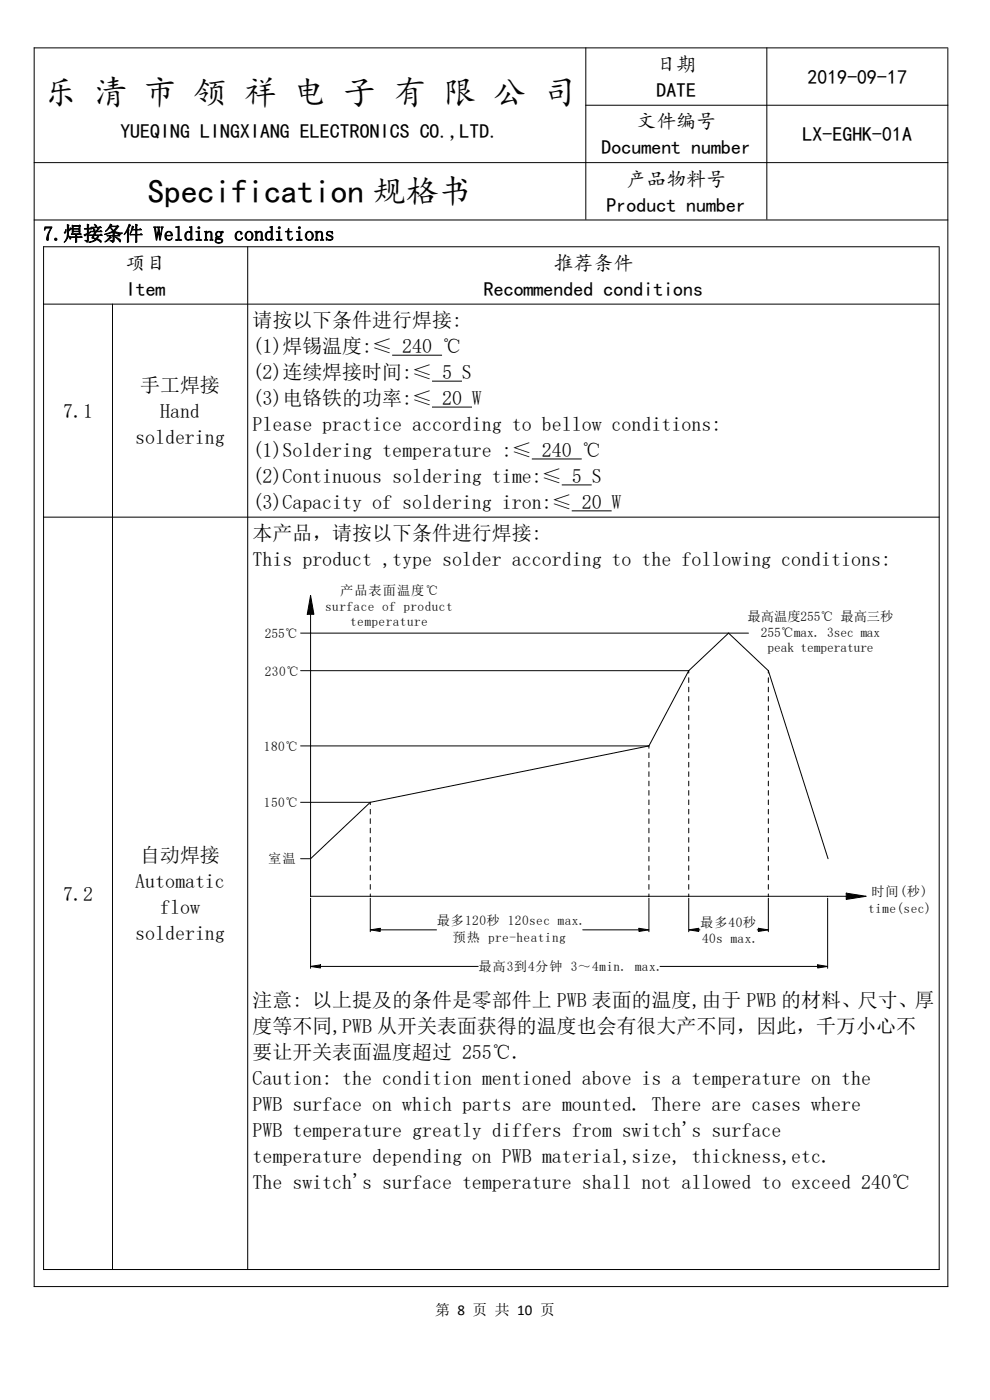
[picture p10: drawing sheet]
<svg xmlns="http://www.w3.org/2000/svg" width="210mm" height="297mm" viewBox="0 0 210 297" stroke-linecap="round" stroke-linejoin="round" font-family="sans-serif">
<defs><g id="words">
<g font-size="7.1">
<text x="9.3" y="22.1">乐 清 市 领 祥 电 子 有 限 公 司</text>
<text x="31.4" y="43.1">Specification 规格书</text>
</g>
<g font-size="4.2">
<text x="139.2" y="15">日期</text>
<text x="171.3" y="17.8">2019-09-17</text>
<text x="139.2" y="20.5">DATE</text>
<text x="25.5" y="29.4">YUEQING LINGXIANG ELECTRONICS CO.,LTD.</text>
<text x="135" y="27.2">文件编号</text>
<text x="170.2" y="29.9">LX-EGHK-01A</text>
<text x="127.6" y="32.7">Document number</text>
<text x="132.9" y="39.4">产品物料号</text>
<text x="128.7" y="44.9">Product number</text>
<text x="9.1" y="51">7.焊接条件 Welding conditions</text>
<text x="26.7" y="57.2">项目</text>
<text x="117.4" y="57.2">推荐条件</text>
<text x="26.7" y="62.7">Item</text>
<text x="102.6" y="62.7">Recommended conditions</text>
<text x="53.6" y="69.4">请按以下条件进行焊接:</text>
<text x="53.6" y="74.9">(1)焊锡温度:≤ 240 ℃</text>
<text x="29.7" y="83.2">手工焊接</text>
<text x="53.6" y="80.4">(2)连续焊接时间:≤ 5 S</text>
<text x="13.4" y="88.7">7.1</text>
<text x="34" y="88.7">Hand</text>
<text x="53.6" y="85.9">(3)电铬铁的功率:≤ 20 W</text>
<text x="28.7" y="94.2">soldering</text>
<text x="53.6" y="91.4">Please practice according to bellow conditions:</text>
<text x="53.6" y="96.9">(1)Soldering temperature :≤ 240 ℃</text>
<text x="53.6" y="102.4">(2)Continuous soldering time:≤ 5 S</text>
<text x="53.6" y="107.9">(3)Capacity of soldering iron:≤ 20 W</text>
<text x="53.6" y="114.6">本产品，请按以下条件进行焊接:</text>
<text x="53.6" y="120.1">This product ,type solder according to the following conditions:</text>
<text x="29.7" y="182.8">自动焊接</text>
<text x="13.4" y="191.1">7.2</text>
<text x="28.7" y="188.3">Automatic</text>
<text x="34" y="193.8">flow</text>
<text x="28.7" y="199.3">soldering</text>
<text x="53.6" y="213.6">注意: 以上提及的条件是零部件上 PWB 表面的温度,由于 PWB 的材料、尺寸、厚</text>
<text x="53.6" y="219.1">度等不同,PWB 从开关表面获得的温度也会有很大产不同，因此，千万小心不</text>
<text x="53.6" y="224.6">要让开关表面温度超过 255℃.</text>
<text x="53.6" y="230.1">Caution: the condition mentioned above is a temperature on the</text>
<text x="53.6" y="235.6">PWB surface on which parts are mounted. There are cases where</text>
<text x="53.6" y="241.1">PWB temperature greatly differs from switch's surface</text>
<text x="53.6" y="246.7">temperature depending on PWB material,size, thickness,etc.</text>
<text x="53.6" y="252.2">The switch's surface temperature shall not allowed to exceed 240℃</text>
</g>
<text font-size="3.2" x="92.3" y="278.9">第 8 页 共 10 页</text>
<g font-size="2.8">
<text x="69" y="129.6">surface of product</text>
<text x="72.2" y="126.2">产品表面温度℃</text>
<text x="158.6" y="131.7">最高温度255℃ 最高三秒</text>
<text x="56.2" y="135.4">255℃</text>
<text x="74.3" y="132.9">temperature</text>
<text x="161.4" y="135">255℃max. 3sec max</text>
<text x="56.2" y="143.3">230℃</text>
<text x="162.8" y="138.3">peak temperature</text>
<text x="56" y="159.3">180℃</text>
<text x="56" y="171.2">150℃</text>
<text x="56.9" y="183.1">室温</text>
<text x="184.8" y="190">时间(秒)</text>
<text x="92.6" y="196.3">最多120秒 120sec max.</text>
<text x="148.5" y="196.6">最多40秒</text>
<text x="184.1" y="193.7">time(sec)</text>
<text x="96" y="199.9">预热 pre-heating</text>
<text x="148.9" y="200.1">40s max.</text>
<text x="101.5" y="205.9">最高3到4分钟 3～4min. max.</text>
</g>
</g></defs>
<g fill="none" stroke="#000" stroke-width=".21">
<path d="M7.2 10.2h194M7.2 10.1v262.9M124.3 10.1v36.5M162.7 10.1v36.5M201.1 10.2v262.8M7.2 34.5h194M124.2 22.3h77M7.2 46.7h194M9.2 52.3h190.1M9.2 52.3v217.1M52.5 52.3v216.9M199.2 52.4v217"/>
<path d="M9.2 64.5h190.1M23.9 64.4v204.8M83.2 75.4h10.6M91.7 80.9h6.3M91.7 86.4h8.4M112.8 97.4h10.6M9.2 109.7h190.1M119.2 102.9h6.3M121.3 108.4h8.5M63.8 134.3h95M65.9 130.3v59.8h113.6M65.9 126.3l.7 4h-1.4z"/>
<path d="M63.8 158.2h73.9M63.8 142.3h82.3M137.7 158.2l-59.2 12M137.7 158.2v.5M137.7 159.7v1M146.1 142.3l-8.4 15.9M146.1 142.3v.5M146.1 143.8v1M146.1 145.8v1M146.1 147.8v1M146.1 149.8v1M146.1 151.8v1"/>
<path d="M146.1 153.8v1M146.1 155.7v1M146.1 157.7v1M146.1 159.7v1M146.1 142.3l8.5-8 8.4 8M163 142.3v.5M163 143.8v1M163 145.8v1M163 147.8v1M163 149.8v1M163 151.8v1M163 153.8v1"/>
<path d="M163 155.7v1M163 157.7v1M163 159.7v1M163 142.3l12.7 39.9M63.8 170.2h14.7M78.5 170.2v.5M78.5 171.7v1M78.5 173.7v1M78.5 175.7v1M78.5 177.7v1M78.5 179.7v1M78.5 170.2l-12.6 12h-2.1"/>
<path d="M137.7 161.7v1M137.7 163.7v1M137.7 165.7v1M137.7 167.7v1M137.7 169.7v1M137.7 171.7v1M137.7 173.7v1M137.7 175.7v1M137.7 177.7v1M137.7 179.7v1M146.1 161.7v1M146.1 163.7v1"/>
<path d="M146.1 165.7v1M146.1 167.7v1M146.1 169.7v1M146.1 171.7v1M146.1 173.7v1M146.1 175.7v1M146.1 177.7v1M146.1 179.7v1M163 161.7v1M163 163.7v1M163 165.7v1M163 167.7v1"/>
<path d="M163 169.7v1M163 171.7v1M163 173.7v1M163 175.7v1M163 177.7v1M163 179.7v1M65.9 190.6v14.8M78.5 181.7v1M78.5 183.7v1M78.5 185.7v1M78.5 187.7v1M78.5 189.7v.4"/>
<path d="M78.5 190.6v7.1M78.5 197.3l2.2-.4v.7zM80.7 197.3h11.9M123.6 197.3h11.9M135.5 196.9l2.2 .4-2.2 .3zM137.7 181.7v1M137.7 183.7v1M137.7 185.7v1M137.7 187.7v1M137.7 189.7v.4M137.7 190.6v7.1M146.1 181.7v1"/>
<path d="M146.1 183.7v1M146.1 185.7v1M146.1 187.7v1M146.1 189.7v.4M146.1 190.6v7.1M146.1 197.3l2.1-.4v.7zM148.2 197.3h.3M160.6 197.3h.3M160.9 196.9l2.1 .4-2.1 .3zM163 181.7v1M163 183.7v1M163 185.7v1"/>
<path d="M163 187.7v1M163 189.7v.4M163 190.6v7.1M175.6 190.6v14.8M179.5 189.5l4.2 .6-4.2 .7zM65.9 205l2.1-.3v.7zM68 205h33.4M140 205h33.5M173.5 204.7l2.1 .3-2.1 .4zM7.2 272.9h194M9.2 269.3h190.1"/>
</g>
<path d="M65.9 126.3l.7 4h-1.4zM78.5 197.3l2.2-.4v.7zM135.5 196.9l2.2 .4-2.2 .3zM146.1 197.3l2.1-.4v.7zM160.9 196.9l2.1 .4-2.1 .3zM179.5 189.5l4.2 .6-4.2 .7zM65.9 205l2.1-.3v.7zM173.5 204.7l2.1 .3-2.1 .4z" fill="#000"/>
<use href="#words"/>
</svg>
